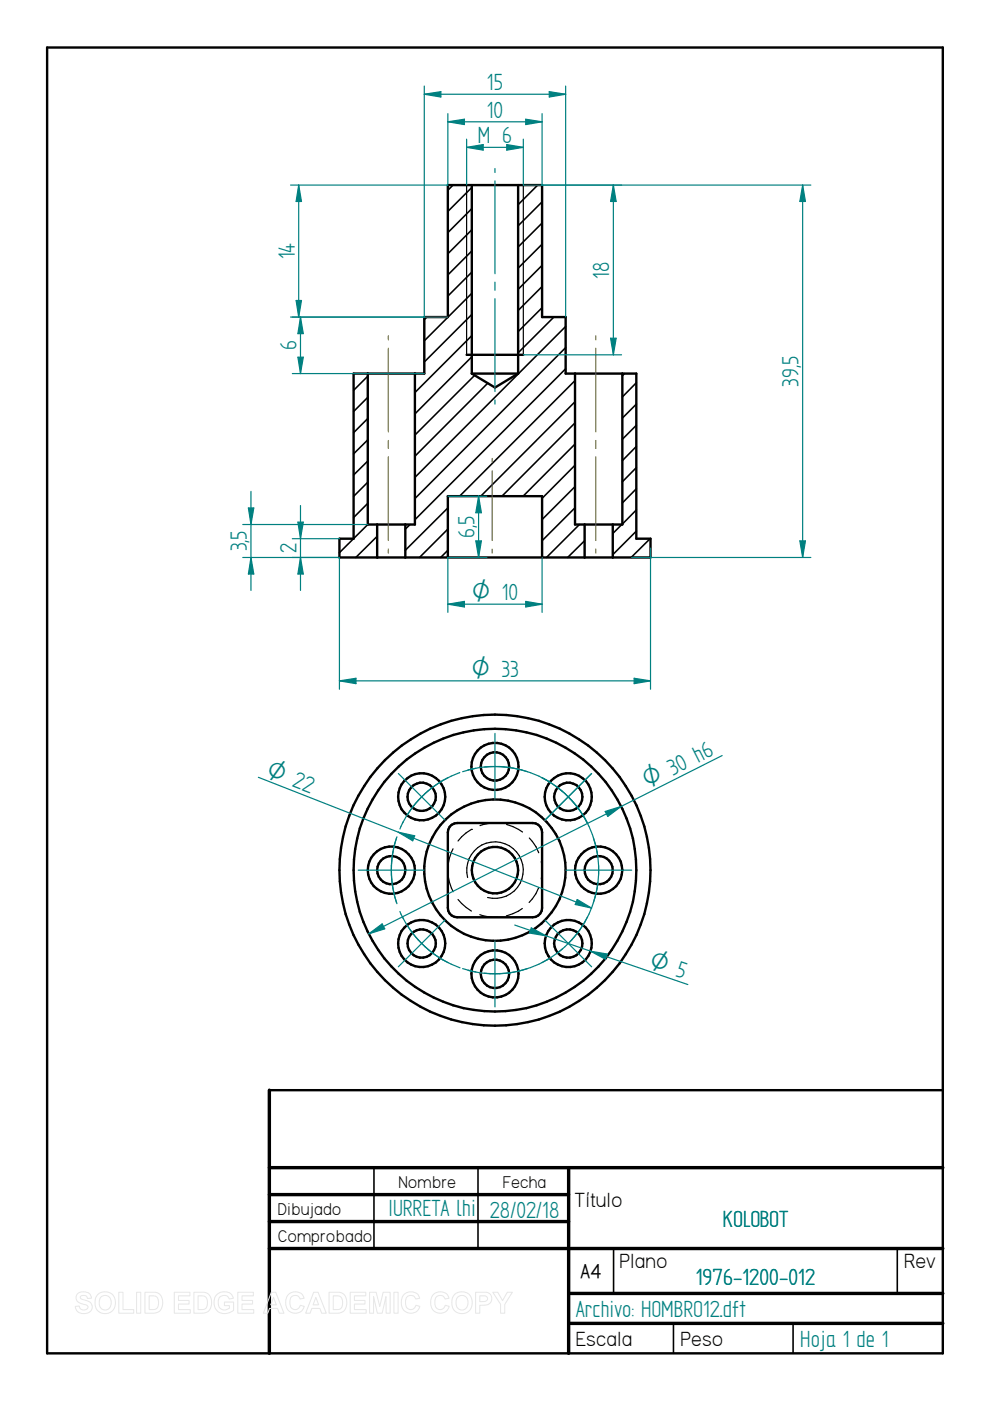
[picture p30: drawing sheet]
<svg xmlns="http://www.w3.org/2000/svg" width="210mm" height="297mm" viewBox="0 0 210 297" stroke-linecap="round" stroke-linejoin="round" font-family="sans-serif">
<defs><g id="words">
<g font-size="5.6" fill="#008080">
<text x="103.3" y="19.1">15</text>
<text x="103.2" y="25">10</text>
<text x="101.3" y="30.4">M 6</text>
<text x="62.5" y="55" transform="rotate(-90 62.5 55)">14</text>
<text x="129.2" y="59.1" transform="rotate(-90 129.2 59.1)">18</text>
<text x="62.9" y="74.3" transform="rotate(-90 62.9 74.3)">6</text>
<text x="169.3" y="82" transform="rotate(-90 169.3 82)">39,5</text>
<text x="52.4" y="116.9" transform="rotate(-90 52.4 116.9)">3,5</text>
<text x="62.9" y="117.3" transform="rotate(-90 62.9 117.3)">2</text>
<text x="100.6" y="114.1" transform="rotate(-90 100.6 114.1)">6,5</text>
<text x="82.3" y="257.7">IURRETA lhi</text>
<text x="103.8" y="258.2">28/02/18</text>
<text x="153.3" y="260.1">KOLOBOT</text>
<text x="147.5" y="272.5">1976-1200-012</text>
<text x="122.1" y="279.1">Archivo: HOMBRO12.dft</text>
<text x="169.7" y="285.5">Hoja 1 de 1</text>
</g>
<g font-size="5.4" fill="#008080">
<text x="100" y="127.2">O 10</text>
<text x="99.9" y="143.5">O 33</text>
<text x="56.2" y="164.5" transform="rotate(21 56.2 164.5)">O 22</text>
<text x="137.3" y="167.2" transform="rotate(-27 137.3 167.2)">O 30 h6</text>
<text x="137.4" y="204.9" transform="rotate(19 137.4 204.9)">O 5</text>
</g>
<g font-size="4.9">
<text x="121.8" y="255.9">Título</text>
<text x="131.4" y="268.8">Plano</text>
<text x="191.7" y="268.8">Rev</text>
<text x="122.1" y="285.3">Escala</text>
<text x="144.3" y="285.3">Peso</text>
</g>
<text font-size="4.7" x="123.1" y="271">A4</text>
<g font-size="4.1">
<text x="84.5" y="251.8">Nombre</text>
<text x="106.6" y="251.8">Fecha</text>
<text x="58.9" y="257.6">Dibujado</text>
<text x="58.9" y="263.3">Comprobado</text>
</g>
</g></defs>
<g fill="none" stroke="#000" stroke-width=".51">
<path d="M10 10.1h189.9v276.8h-189.9zM95 39.2h19.9v28h5v12h15v35h3v4h-65.9v-4h3v-35h15v-12h5zM100 39.2v40M109.9 39.2v40M78 79.2v32h10v-32M98.9 75.2h12.1M100 79.2h9.9M100 79.2l4.9 3 5-3M121.9 79.2v32h10.1v-32M80 111.2v7M85.9 111.2v7M95 118.2v-13h19.9v13"/>
<path d="M124 111.2v7M129.9 111.2v7M95.3 175.3l.5-.4 1.1-.4h16a1.97 1.97 0 0 1 2 2v16a1.97 1.97 0 0 1-2 2h-16a1.97 1.97 0 0 1-1.9-2v-16zM57.1 231.1h142.8"/>
<circle cx="89.4" cy="168.9" r="3"/>
<circle cx="89.4" cy="168.9" r="5"/>
<circle cx="104.9" cy="162.5" r="5"/>
<circle cx="104.9" cy="162.5" r="3"/>
<circle cx="120.5" cy="168.9" r="5"/>
<circle cx="120.5" cy="168.9" r="3"/>
<circle cx="82.9" cy="184.5" r="2.99"/>
<circle cx="83" cy="184.5" r="5"/>
<circle cx="104.9" cy="184.5" r="15"/>
<circle cx="104.9" cy="184.5" r="4.9"/>
<circle cx="104.9" cy="184.5" r="30"/>
<circle cx="104.9" cy="184.5" r="33"/>
<circle cx="126.9" cy="184.5" r="3"/>
<circle cx="127" cy="184.5" r="5"/>
<circle cx="89.4" cy="200" r="3"/>
<circle cx="89.4" cy="200" r="5"/>
<circle cx="104.9" cy="206.5" r="5"/>
<circle cx="104.9" cy="206.5" r="3"/>
<circle cx="120.5" cy="200.1" r="3"/>
<circle cx="120.5" cy="200" r="5"/>
</g>
<path d="M57.1 231.1v55.8M57.1 247.6h142.8M57.1 253.3h63.5M57.1 259h63.5M120.6 247.6v39.3M57.1 264.7h142.8M120.6 274.2h79.3M120.6 280.6h79.3" fill="none" stroke="#000" stroke-width=".72"/>
<g fill="none" stroke="#000" stroke-width=".34">
<path d="M96.1 39.2l-1.1 1.1M100 39.8l-5 5M114 39.2l-4.1 4.2M100 44.2l-5 5.1M100 48.7l-5 5.1M100 53.2l-5 5.1M100 57.7l-5 5.1M114.9 42.8l-5 5.1M114.9 47.3l-5 5.1M114.9 51.8l-5 5.1M114.9 56.3l-5 5M78 79.8l-3 3"/>
<path d="M90.5 67.2l-.5 .6M100 62.2l-10 10.1M100 66.7l-10 10.1M100 71.2l-12 12M100 75.6l-12 12.2M100.6 79.6l-12.6 12.6M114.9 60.7l-5 5.1M114.9 65.2l-5 5.1M117.4 67.2l-7.5 7.6M119.9 69.2l-31.9 32M119.9 73.7l-31.9 32M119.9 78.2l-31.9 32"/>
<path d="M132.4 79.2l-.4 .5M78 84.2l-3 3M78 88.7l-3 3M78 93.3l-3 2.9M78 97.7l-3 3M103.4 81.2l-15.4 15.5M121.9 80.7l-24.4 24.5M121.9 85.2l-20 20M121.9 89.7l-15.5 15.5M121.9 94.1l-11 11.1M121.9 98.6l-7 7.1M134.9 90.2l-2.9 2.9"/>
<path d="M134.9 81.2l-2.9 3M134.9 85.7l-2.9 2.9M134.9 94.7l-2.9 3M134.9 99.1l-2.9 3.1M78 102.2l-3 3M78 106.7l-3 3M78 111.2l-6 6M80 113.7l-4.6 4.5M87 111.2l-1.1 1M95 107.7l-9.1 9M95 112.2l-6.1 6M95 116.7l-1.6 1.5"/>
<path d="M121.9 103.2l-7 7M121.9 107.7l-7 6.9M122.9 111.2l-7 7M124 114.6l-3.6 3.6M131.8 111.2l-1.9 1.9M134.9 103.6l-2.9 3M134.9 108.1l-2.9 3M134.9 112.6l-5 5M137.8 114.2l-4 4M79.3 247.6v17.1M101.3 247.6v17.1M130.1 264.8v9.4"/>
<path d="M190.2 264.8v9.4M142.8 280.6v6.3M168.1 280.6v6.3"/>
</g>
<g fill="none" stroke="#000" stroke-width=".25">
<path d="M98.9 39.2v36M111 39.2v36M96.1 180a9.7 9.7 0 0 0-1.1 3.6M99.9 175.9h.1M99.9 175.9l-1.1 .7-1.7 1.7M105.5 174.5a8.5 8.5 0 0 0-3.7 .5M107.4 174.8a10.4 10.4 0 0 1 3.4 1.6M112.2 177.7a8.1 8.1 0 0 1 2 3.1M95 185.5a9.4 9.4 0 0 0 1.1 3.6M97.1 190.7l1.7 1.7 1.1 .8M99.1 186.1a6 6 0 0 1 5.3-7.6 6 6 0 0 1 6.5 6.5 6 6 0 0 1-7.5 5.3M101.7 193.9a8.7 8.7 0 0 0 3.7 .5"/>
<path d="M110.7 192.6a10.2 10.2 0 0 1-3.3 1.6M114.2 188.2a8.5 8.5 0 0 1-2 3.1M114.8 182.7a10.1 10.1 0 0 1 0 3.7"/>
</g>
<circle cx="80" cy="118.2" r=".17" fill="#000"/>
<g fill="none" stroke="#008080" stroke-width=".25">
<path d="M61.6 39.2h33.4M63.3 39.2l.6 3.5h-1.1zM104.9 35.7v.9M104.9 38.4v19.6M104.9 59.8v1.8M61.6 67.2h33.4M104.9 63.3v19.7M104.9 84.8v.9M104.9 155.5v14M84.1 177.6a21.6 21.6 0 0 0 0 13.8M84.2 177.4a21.8 21.8 0 0 0 0 14.2M84.5 164l9.9 9.9"/>
<path d="M85.5 174.2l-.7 1.6M95 164.8a22.1 22.1 0 0 0-9.7 9.8M97.5 163.8a22.1 22.1 0 0 0-11.1 8.9M98.1 163.6a21.6 21.6 0 0 1 13.7 0M100.9 162.9l-1.7 .4M102.7 162.6a22 22 0 0 1 13.8 3.2M114.9 164.8a22.1 22.1 0 0 1 9.7 9.8M117.9 166.8l1.4 1.1M120.6 169.1a21.6 21.6 0 0 1 6.1 12.7M125.4 164l-9.9 9.9M125.8 177.6a21.6 21.6 0 0 1 0 13.8M75.9 184.5h14.1"/>
<path d="M84.8 193.3l.8 1.5M85.3 194.4a22.1 22.1 0 0 0 9.7 9.7M86.4 196.3a21.7 21.7 0 0 0 11.1 8.9M94.4 195.1l-9.9 9.9M104.9 199.5v14M115.5 195.1l9.9 9.9M119.9 184.5h14M124.6 194.4a22.1 22.1 0 0 1-9.7 9.7M126.7 187.1a21.5 21.5 0 0 1-6.1 12.8M98.1 205.4a21.6 21.6 0 0 0 13.7 0M99.3 205.7h.1M99.3 205.7l1.6 .4"/>
<path d="M116.5 203.2a21.3 21.3 0 0 1-13.8 3.1M119.1 201.3l-1.1 .9"/>
</g>
<g fill="none" stroke="#808000" stroke-width=".25">
<path d="M82.3 71.2v.9M82.3 73.8v17.8M126.3 71.2v.9M126.3 73.8v17.8M82.3 93.4v1.7M82.3 96.9v17.7M104.4 97.2v.8M104.4 99.8v14.8M126.3 93.4v1.7M126.3 96.9v17.7M82.3 116.4v.9M104.4 116.4v.9"/>
<path d="M126.3 116.4v.9"/>
</g>
<path d="M63.3 39.2l.6 3.5h-1.1z" fill="#008080"/>
<path d="M62.8 63.7h1.1l-.6 3.5z" fill="none" stroke="#008080" stroke-width=".25"/>
<path d="M62.8 63.7h1.1l-.6 3.5z" fill="#008080"/>
<path d="M63.3 39.2v28M62 67.2h28M62 79.2h28M63.7 67.2l.6 3.5h-1.1z" fill="none" stroke="#008080" stroke-width=".25"/>
<path d="M63.7 67.2l.6 3.5h-1.1z" fill="#008080"/>
<path d="M63.2 75.7h1.1l-.6 3.5z" fill="none" stroke="#008080" stroke-width=".25"/>
<path d="M63.2 75.7h1.1l-.6 3.5z" fill="#008080"/>
<path d="M114.9 39.2h57M170.2 39.2l.6 3.5h-1.2zM63.7 67.2v12M133.9 118.2h38" fill="none" stroke="#008080" stroke-width=".25"/>
<path d="M170.2 39.2l.6 3.5h-1.2z" fill="#008080"/>
<path d="M169.6 114.7h1.2l-.6 3.5z" fill="none" stroke="#008080" stroke-width=".25"/>
<path d="M169.6 114.7h1.2l-.6 3.5z" fill="#008080"/>
<path d="M170.2 39.2v79M54.8 164.8l70.6 27.7M122.4 190.7l3 1.8-3.4-.7z" fill="none" stroke="#008080" stroke-width=".25"/>
<path d="M122.4 190.7l3 1.8-3.4-.7z" fill="#008080"/>
<path d="M84.5 176.4l3.4 .8-.4 1.1z" fill="none" stroke="#008080" stroke-width=".25"/>
<path d="M84.5 176.4l3.4 .8-.4 1.1z" fill="#008080"/>
<path d="M109.1 196.1l36.7 12.6M112.6 196.7l3.2 1.7-3.5-.6z" fill="none" stroke="#008080" stroke-width=".25"/>
<path d="M112.6 196.7l3.2 1.7-3.5-.6z" fill="#008080"/>
<path d="M125.2 201.7l3.5 .6-.3 1.1z" fill="none" stroke="#008080" stroke-width=".25"/>
<path d="M125.2 201.7l3.5 .6-.3 1.1z" fill="#008080"/>
<path d="M62 118.2h10M62 114.2h10M63.7 118.2l.6 3.5h-1.1z" fill="none" stroke="#008080" stroke-width=".25"/>
<path d="M63.7 118.2l.6 3.5h-1.1z" fill="#008080"/>
<path d="M63.2 110.7h1.1l-.6 3.5z" fill="none" stroke="#008080" stroke-width=".25"/>
<path d="M63.2 110.7h1.1l-.6 3.5z" fill="#008080"/>
<path d="M63.7 107.2v18M95 105.2h8.2M95 118.2h8.2M101.5 105.2l.6 3.5h-1.2z" fill="none" stroke="#008080" stroke-width=".25"/>
<path d="M101.5 105.2l.6 3.5h-1.2z" fill="#008080"/>
<path d="M100.9 114.7h1.2l-.6 3.5z" fill="none" stroke="#008080" stroke-width=".25"/>
<path d="M100.9 114.7h1.2l-.6 3.5z" fill="#008080"/>
<path d="M95 118.2v11.6M101.5 105.2v13M114.9 118.2v11.6M95 128.1l3.5-.6v1.2z" fill="none" stroke="#008080" stroke-width=".25"/>
<path d="M95 128.1l3.5-.6v1.2z" fill="#008080"/>
<path d="M111.5 127.5l3.4 .6-3.4 .6z" fill="none" stroke="#008080" stroke-width=".25"/>
<path d="M111.5 127.5l3.4 .6-3.4 .6z" fill="#008080"/>
<path d="M95 24.1v15.1M95 25.8l3.5-.5v1.1zM114.9 24.1v15.1M95 128.1h19.9" fill="none" stroke="#008080" stroke-width=".25"/>
<path d="M95 25.8l3.5-.5v1.1z" fill="#008080"/>
<path d="M111.5 25.3l3.4 .5-3.4 .6z" fill="none" stroke="#008080" stroke-width=".25"/>
<path d="M111.5 25.3l3.4 .5-3.4 .6z" fill="#008080"/>
<path d="M95 25.8h19.9M111 39.2h20.8M130 39.2l.6 3.5h-1.1zM111 75.2h20.8" fill="none" stroke="#008080" stroke-width=".25"/>
<path d="M130 39.2l.6 3.5h-1.1z" fill="#008080"/>
<path d="M129.5 71.7h1.1l-.6 3.5z" fill="none" stroke="#008080" stroke-width=".25"/>
<path d="M129.5 71.7h1.1l-.6 3.5z" fill="#008080"/>
<path d="M98.9 29.5v9.7M98.9 31.2l3.5-.6v1.2zM111 29.5v9.7M130 39.2v36" fill="none" stroke="#008080" stroke-width=".25"/>
<path d="M98.9 31.2l3.5-.6v1.2z" fill="#008080"/>
<path d="M107.4 30.6l3.6 .6-3.6 .6z" fill="none" stroke="#008080" stroke-width=".25"/>
<path d="M107.4 30.6l3.6 .6-3.6 .6z" fill="#008080"/>
<path d="M98.9 31.2h12.1M153.1 160.2l-74.9 37.8M78.2 198l2.8-2.1 .6 1z" fill="none" stroke="#008080" stroke-width=".25"/>
<path d="M78.2 198l2.8-2.1 .6 1z" fill="#008080"/>
<path d="M128.3 172l3.4-1-2.8 2.1z" fill="none" stroke="#008080" stroke-width=".25"/>
<path d="M128.3 172l3.4-1-2.8 2.1z" fill="#008080"/>
<path d="M72 118.2v27.9M137.9 116.2v29.9M72 144.4l3.5-.6v1.1z" fill="none" stroke="#008080" stroke-width=".25"/>
<path d="M72 144.4l3.5-.6v1.1z" fill="#008080"/>
<path d="M134.5 143.8l3.4 .6-3.4 .5z" fill="none" stroke="#008080" stroke-width=".25"/>
<path d="M134.5 143.8l3.4 .6-3.4 .5z" fill="#008080"/>
<path d="M51.5 111.2h26.5M51.5 118.2h20.5M52.7 107.7h1.1l-.6 3.5zM72 144.4h65.9" fill="none" stroke="#008080" stroke-width=".25"/>
<path d="M52.7 107.7h1.1l-.6 3.5z" fill="#008080"/>
<path d="M53.2 118.2l.6 3.5h-1.1z" fill="none" stroke="#008080" stroke-width=".25"/>
<path d="M53.2 118.2l.6 3.5h-1.1z" fill="#008080"/>
<path d="M90 18.2v49M90 20l3.5-.6v1.2zM119.9 18.2v49M53.2 104.2v21" fill="none" stroke="#008080" stroke-width=".25"/>
<path d="M90 20l3.5-.6v1.2z" fill="#008080"/>
<path d="M116.5 19.4l3.4 .6-3.4 .6z" fill="none" stroke="#008080" stroke-width=".25"/>
<path d="M116.5 19.4l3.4 .6-3.4 .6z" fill="#008080"/>
<path d="M90 20h29.9" fill="none" stroke="#008080" stroke-width=".25"/>
<g fill="none" stroke="#e6e6e6" stroke-width=".21">
<path d="M16.4 274.3a1.87 1.87 0 0 1 2.9 .6l.1 .4h-.9a.82 .82 0 0 0-.6-.7 .82 .82 0 0 0-.9 .5l.3 .3a2.86 2.86 0 0 1 2.2 1.2 1.44 1.44 0 0 1-1.7 1.9 1.61 1.61 0 0 1-1.8-1.5l.8-.1a.92 .92 0 0 0 .9 .8 .92 .92 0 0 0 .9-.7l-.4-.4a2.27 2.27 0 0 1-2-1.2v-.7zM20.7 274.4a2.26 2.26 0 0 1 2.9-.1 2.26 2.26 0 0 1 .8 2.7 2.2 2.2 0 0 1-2.8 1.4 2.2 2.2 0 0 1-1.4-2.8zM21.4 275a1.35 1.35 0 0 1 1.7-.1 1.35 1.35 0 0 1 .5 1.6 1.28 1.28 0 0 1-1.5 1.2 1.28 1.28 0 0 1-1.1-1.5l.1-.7zM25.2 274h.9v3.7h2.3v.7h-3.2zM29 274h.8v4.4h-.8zM30.7 274h1.7a2.01 2.01 0 0 1 2.1 2.6 1.85 1.85 0 0 1-2.1 1.8h-1.7zM31.6 274.7a1.68 1.68 0 0 1 1.8 .5 1.75 1.75 0 0 1-.5 2.4l-1.3 .1zM37 274h3.3v.7h-2.5v1h2.3v.8h-2.3v1.2h2.5v.7h-3.3zM41.1 274h1.7a2.01 2.01 0 0 1 2 2.6 1.85 1.85 0 0 1-2 1.8h-1.7zM42 274.7a1.68 1.68 0 0 1 1.8 .5 1.75 1.75 0 0 1-.6 2.4l-1.2 .1zM46 274.4a2.13 2.13 0 0 1 3.5 .9l-.9 .1a1.22 1.22 0 0 0-1.5-.7 1.22 1.22 0 0 0-.8 1.4 1.4 1.4 0 0 0 .7 1.5 1.4 1.4 0 0 0 1.6-.2v-.6h-1v-.7h1.9v1.7a2.42 2.42 0 0 1-3.1 .4 2.42 2.42 0 0 1-.9-3zM50.4 274h3.3v.7h-2.4v1h2.3v.8h-2.3v1.2h2.5v.7h-3.4z"/>
<path d="M57.5 274h1l1.7 4.4h-1l-.4-1h-1.7l-.3 1h-1zM58 275.1l.6 1.5h-1.2zM61.1 274.5a1.96 1.96 0 0 1 3.4 .8l-.9 .1a1.13 1.13 0 0 0-1.4-.7 1.13 1.13 0 0 0-.7 1.4 1.15 1.15 0 0 0 .7 1.5 1.15 1.15 0 0 0 1.5-.9l.8 .3a2.05 2.05 0 0 1-2.6 1.3 2.05 2.05 0 0 1-1.3-2.5l.2-.8zM66.5 274h.9l1.8 4.4h-1l-.4-1h-1.7l-.4 1h-.9zM67 275.1l.6 1.5h-1.2zM69.8 274h1.6a2.01 2.01 0 0 1 2.1 2.6 1.85 1.85 0 0 1-2 1.8h-1.7zM70.7 274.7a1.68 1.68 0 0 1 1.8 .5 1.75 1.75 0 0 1-.6 2.4l-1.2 .1zM74.3 274h3.3v.7h-2.5v1h2.3v.8h-2.3v1.2h2.5v.7h-3.3zM78.4 274h1.4l.7 3 .7-3h1.5v4.4h-.8l-.1-3.5-.8 3.5h-1l-.8-3.5v3.5h-.8zM83.5 274h.9v4.4h-.9zM85.6 274.5a1.96 1.96 0 0 1 3.4 .8l-.9 .1a1.13 1.13 0 0 0-1.4-.7 1.13 1.13 0 0 0-.7 1.4 1.15 1.15 0 0 0 .7 1.5 1.15 1.15 0 0 0 1.5-.9l.8 .3a2.05 2.05 0 0 1-2.5 1.3 2.05 2.05 0 0 1-1.4-2.5l.2-.8zM91.9 274.5a1.96 1.96 0 0 1 3.3 .8l-.8 .1a1.13 1.13 0 0 0-1.4-.7 1.13 1.13 0 0 0-.8 1.4 1.15 1.15 0 0 0 .8 1.5 1.15 1.15 0 0 0 1.4-.9l.8 .3a2.05 2.05 0 0 1-2.5 1.3 2.05 2.05 0 0 1-1.4-2.5l.2-.8z"/>
<path d="M96.4 274.4a2.26 2.26 0 0 1 2.8-.1 2.26 2.26 0 0 1 .8 2.7 2.2 2.2 0 0 1-2.8 1.4 2.2 2.2 0 0 1-1.4-2.8zM97 275a1.35 1.35 0 0 1 1.7-.1 1.35 1.35 0 0 1 .5 1.6 1.28 1.28 0 0 1-1.4 1.2 1.28 1.28 0 0 1-1.1-1.5l.1-.7zM100.8 274h1.5a1.45 1.45 0 0 1 1.7 .5 1.45 1.45 0 0 1-.1 1.8 2.66 2.66 0 0 1-2.2 .4v1.7h-.9zM101.7 274.7h.5a.82 .82 0 0 1 1.1 .8l-.3 .4-1.3 .1zM104.5 274h1l1.1 1.8 1-1.8h1l-1.6 2.6v1.8h-.9v-1.9z"/>
</g>
<use href="#words"/>
</svg>
